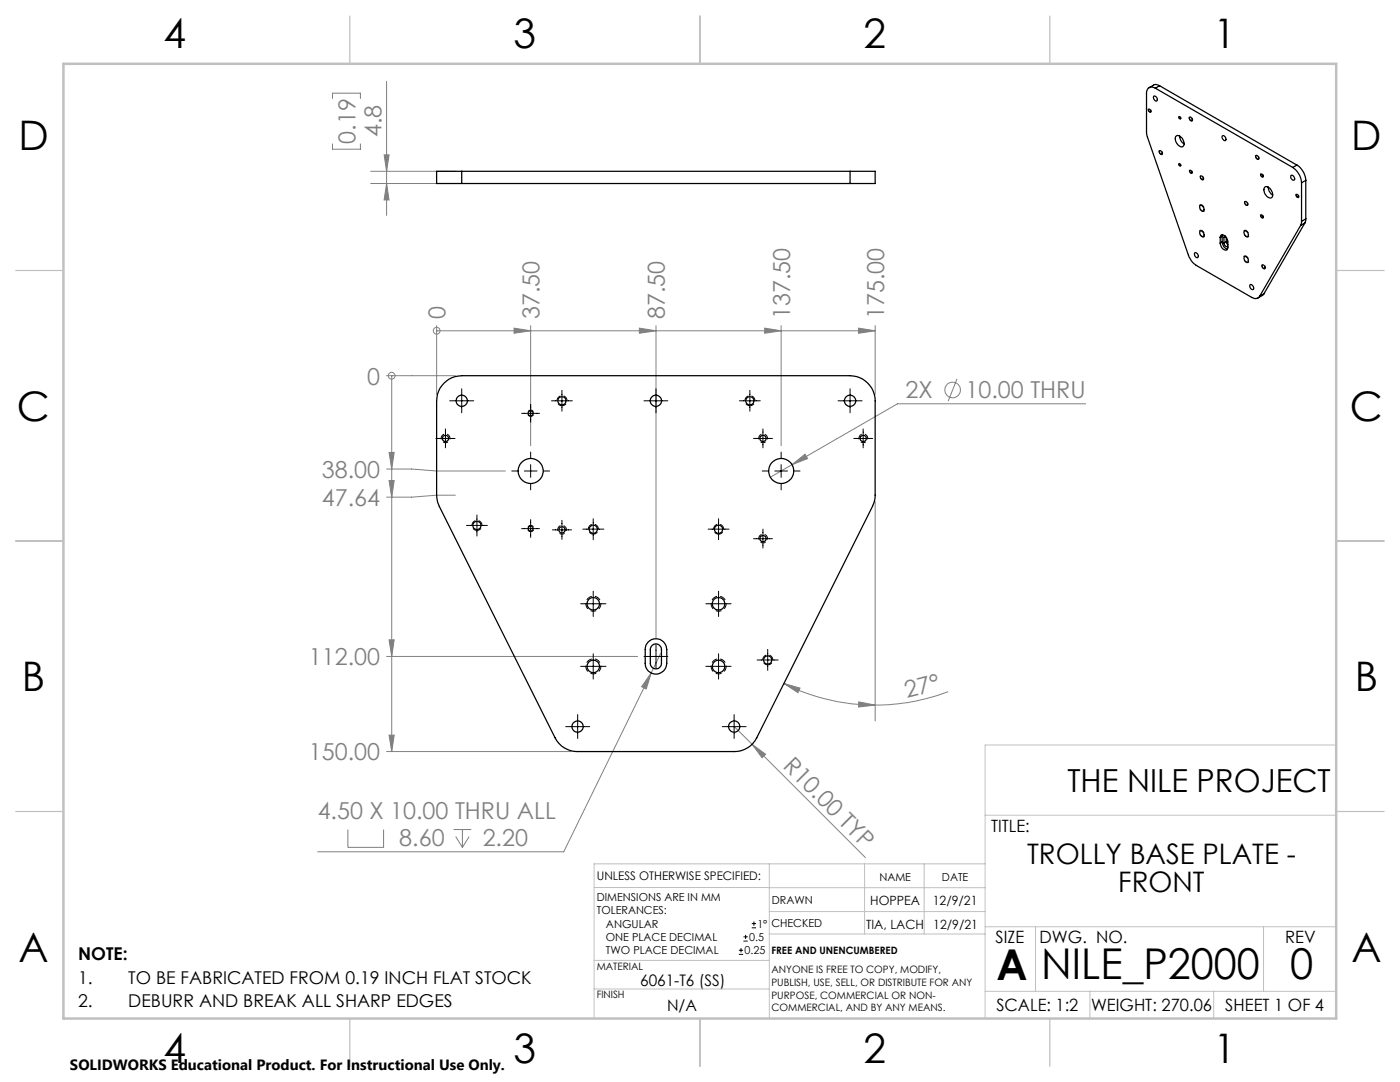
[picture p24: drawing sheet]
<svg xmlns="http://www.w3.org/2000/svg" width="279mm" height="216mm" viewBox="0 0 279 216" stroke-linecap="round" stroke-linejoin="round" font-family="sans-serif">
<defs><g id="words">
<g font-size="8.5">
<text x="198.9" y="195.5">A</text>
<text x="207.8" y="195.4">NILE_P2000</text>
<text x="257.4" y="195.4">0</text>
</g>
<g font-size="8.1">
<text x="32.7" y="9.7">4</text>
<text x="102.5" y="9.7">3</text>
<text x="172.4" y="9.7">2</text>
<text x="242.2" y="9.7">1</text>
<text x="3.7" y="30">D</text>
<text x="269.7" y="30">D</text>
<text x="3.4" y="83.9">C</text>
<text x="269.4" y="83.9">C</text>
<text x="4.4" y="137.9">B</text>
<text x="270.4" y="137.9">B</text>
<text x="3.7" y="191.9">A</text>
<text x="269.7" y="191.9">A</text>
<text x="32.7" y="212.2">4</text>
<text x="102.5" y="212.2">3</text>
<text x="172.4" y="212.2">2</text>
<text x="242.2" y="212.2">1</text>
</g>
<text font-size="6.3" x="213" y="158">THE NILE PROJECT</text>
<g font-size="5.6">
<text x="205" y="172.3">TROLLY BASE PLATE -</text>
<text x="223.2" y="178">FRONT</text>
</g>
<g font-size="4.7" fill="#808080">
<text x="70.9" y="28.7" transform="rotate(-90 70.9 28.7)">0.19</text>
<text x="76.2" y="27.4" transform="rotate(-90 76.2 27.4)">4.8</text>
<text x="88.9" y="63.7" transform="rotate(-90 88.9 63.7)">0</text>
<text x="107.7" y="63.7" transform="rotate(-90 107.7 63.7)">37.50</text>
<text x="132.7" y="63.7" transform="rotate(-90 132.7 63.7)">87.50</text>
<text x="157.7" y="63.7" transform="rotate(-90 157.7 63.7)">137.50</text>
<text x="176.4" y="63.7" transform="rotate(-90 176.4 63.7)">175.00</text>
<text x="73.3" y="76.7">0</text>
<text x="180.7" y="79.5">2X</text>
<text x="192.7" y="79.5">10.00 THRU</text>
<text x="64.2" y="95.3">38.00</text>
<text x="64.2" y="100.9">47.64</text>
<text x="61.7" y="132.7">112.00</text>
<text x="181" y="139.3" transform="rotate(-14 181 139.3)">27°</text>
<text x="61.7" y="151.7">150.00</text>
<text x="156.1" y="153.1" transform="rotate(45 156.1 153.1)">R10.00 TYP</text>
<text x="63.4" y="163.3">4.50 X 10.00 THRU ALL</text>
<text x="79.7" y="168.9">8.60</text>
<text x="96.3" y="168.9">2.20</text>
</g>
<g font-size="3.5">
<text x="15.6" y="191.6">NOTE:</text>
<text x="15.6" y="196.3">1.</text>
<text x="25.6" y="196.3">TO BE FABRICATED FROM 0.19 INCH FLAT STOCK</text>
<text x="15.6" y="200.9">2.</text>
<text x="25.6" y="200.9">DEBURR AND BREAK ALL SHARP EDGES</text>
</g>
<g font-size="3.4">
<text x="197.8" y="166">TITLE:</text>
<text x="198.7" y="188.1">SIZE</text>
<text x="207.5" y="188.1">DWG. NO.</text>
<text x="256.5" y="188.2">REV</text>
<text x="198.8" y="201.7">SCALE: 1:2</text>
<text x="217.7" y="201.8">WEIGHT: 270.06</text>
<text x="244.5" y="201.7">SHEET 1 OF 4</text>
</g>
<g font-size="3.2">
<text x="127.8" y="196.7">6061-T6 (SS)</text>
<text x="133.1" y="201.8">N/A</text>
</g>
<text font-size="3" x="14" y="213.5">SOLIDWORKS Educational Product. For Instructional Use Only.</text>
<g font-size="2.5">
<text x="172.9" y="185.4">TIA, LACH</text>
<text x="173.7" y="180.6">HOPPEA</text>
<text x="186.2" y="180.6">12/9/21</text>
<text x="186.3" y="185.3">12/9/21</text>
</g>
<text font-size="2.4" x="119.1" y="175.6">UNLESS OTHERWISE SPECIFIED:</text>
<g font-size="2.2">
<text x="119.1" y="179.8">DIMENSIONS ARE IN MM</text>
<text x="175.5" y="175.9">NAME</text>
<text x="188" y="175.9">DATE</text>
<text x="119.1" y="182.5">TOLERANCES:</text>
<text x="120.9" y="185.1">ANGULAR</text>
<text x="151.2" y="185.1">1°</text>
<text x="154" y="185">CHECKED</text>
<text x="154" y="180.3">DRAWN</text>
<text x="120.9" y="187.8">ONE PLACE DECIMAL</text>
<text x="120.9" y="190.4">TWO PLACE DECIMAL</text>
<text x="148.6" y="190.4">0.25</text>
<text x="149.5" y="187.8">0.5</text>
</g>
<g font-size="2">
<text x="154" y="190.4">FREE AND UNENCUMBERED</text>
<text x="119.1" y="193.5">MATERIAL</text>
<text x="154" y="194.2">ANYONE IS FREE TO COPY, MODIFY,</text>
<text x="154" y="196.7">PUBLISH, USE, SELL, OR DISTRIBUTE FOR ANY</text>
<text x="119.1" y="199.2">FINISH</text>
<text x="154" y="199.2">PURPOSE, COMMERCIAL OR NON-</text>
<text x="154" y="201.8">COMMERCIAL, AND BY ANY MEANS.</text>
</g>
</g></defs>
<g fill="none" stroke="#808080" stroke-width=".2">
<path d="M66.4 19.6v-1h5.5v1M77.2 16.2v26.8M66.4 28.7v1.1h5.5v-1.1M74 34.2h16.9M74 36.6h16.9M76.7 30.9h.9l-.4 3.3zM77.2 36.6l.4 3.3h-.9zM77.2 75h13.7M78.2 75v75M78.2 75h.1M87.1 66h.1M87.1 65v13.7"/>
<path d="M87.1 66h87.6M102.6 65.5l3.3 .5-3.3 .5zM105.9 65v23.9M127.6 65.5l3.3 .5-3.3 .5zM130.9 65v62.3M152.6 65.5l3.3 .5-3.3 .5zM155.9 65v23.9M171.3 65.5l3.4 .5-3.4 .5zM174.7 65v13.7M191 75.6l-1.8 4.4M77.2 93.6h5l4.9 .4h13.8M77.6 90.3h1.1l-.5 3.3z"/>
<path d="M77.6 95.9h1.1l-.5 3.3zM90.9 98.8h-3.8l-4.9 .4h-5M158.1 92.7l2.6-2.1 .5 .9zM158.1 92.7l-4.4 2.5M216.7 80.6h-37.6l-21 12.1M174.7 100.1v43.8M77.2 131h50M77.6 127.7h1.1l-.5 3.3zM130 134.3l-1 3.2-.9-.5zM131.8 130.4l-19.3 39.6h-49.1M156.5 136.4l3.2 .9-.5 .9zM156.5 136.4a40.8 40.8 0 0 0 18.2 4.3"/>
<path d="M189.2 138a40.6 40.6 0 0 1-14.5 2.7M77.2 150h36.8M77.6 146.7h1.1l-.5 3.3zM146.5 145l3.6 3.5M150.1 148.5l2.7 2-.7 .7zM150.1 148.5l22.6 22.6M171.4 140.1l3.3 .6-3.4 .4zM69.4 165.5v3.6h7.2v-3.6M90.5 165.5h3.6M90.9 166.9l1.4 2.2M92.3 165.5v3.6M93.6 166.9l-1.3 2.2"/>
<circle cx="78.2" cy="75" r=".68"/>
<circle cx="87.2" cy="66" r=".68"/>
<circle cx="190.1" cy="77.8" r="1.55"/>
</g>
<g fill="none" stroke="#000" stroke-width=".2">
<path d="M89.7 80h4.8M92.1 77.6v4.8M110.1 80h4.1M112.1 77.9v4.2M128.5 80h4.8M130.9 77.6v4.8M147.6 80h4.1M149.6 77.9v4.2M167.3 80h4.7M169.7 77.6v4.8M87 87.5h3.8M88.9 85.6v3.8"/>
<path d="M102.1 94h1.3M104.1 82.5h3.6M104.6 94h2.6M105.9 80.7v3.5M105.9 90.2v1.2M105.9 92.7v2.5M105.9 96.5v1.3M108.4 94h1.3M150.4 87.5h3.8M152.1 94h1.3M152.3 85.6v3.8M154.6 94h2.6"/>
<path d="M155.9 90.2v1.2M155.9 92.7v2.5M155.9 96.5v1.3M158.4 94h1.3M170.4 87.5h3.8M172.3 85.6v3.8M93.1 104.8h4.2M95.2 102.8v4.2M104.1 105.5h3.6M105.9 103.7v3.5M110.2 105.7h3.9M112.1 103.8v3.8"/>
<path d="M116.3 105.6h4.2M118.4 103.5v4.2M118.4 118v5M141.3 105.6h4.2M143.4 103.5v4.2M143.4 118v5M150.4 107.5h3.8M152.3 105.6v3.8M115.9 133h5M115.9 120.5h5M118.4 130.5v5M128.5 131h4.8"/>
<path d="M130.9 128.6v4.8M140.9 133h5M140.9 120.5h5M143.4 130.5v5M151.1 131.7h4.2M153.2 129.6v4.2M112.9 145h4.8M115.3 142.6v4.8M144.1 145h4.8M146.5 142.6v4.8M147.5 190.4h.8M147.5 189.6h.8"/>
<path d="M147.9 189.2v.8M148.4 187.8h.8M148.4 186.9h.8M148.8 186.5v.9M150 185.1h.9M150 184.3h.9M150.5 183.9v.8"/>
</g>
<g fill="none" stroke="#000" stroke-width=".2" stroke-dasharray="1.3 .6" stroke-dashoffset=".7" stroke-linecap="butt">
<path d="M239.9 47.2a.76 .76 0 0 1-.3-1.3 .87 .87 0 0 1 .6 1.4l-.3-.1M239.9 42.1a.76 .76 0 0 1-.3-1.3 .87 .87 0 0 1 .6 1.4l-.3-.1M248.7 52.3a.76 .76 0 0 1-.2-1.3 .87 .87 0 0 1 .5 1.4l-.3-.1M248.7 47.2a.76 .76 0 0 1-.2-1.3 .87 .87 0 0 1 .5 1.4l-.3-.1M88.9 88.3a.87 .87 0 0 1-.8-1.2 .87 .87 0 0 1 1.5-.2 .87 .87 0 0 1-.5 1.4h-.2M152.3 88.3a.87 .87 0 0 1-.8-1.2 .87 .87 0 0 1 1.5-.2 .87 .87 0 0 1-.6 1.4h-.1M172.3 88.3a.87 .87 0 0 1-.8-1.2 .87 .87 0 0 1 1.5-.2 .87 .87 0 0 1-.6 1.4h-.1M112.2 106.6a.87 .87 0 0 1-.8-1.3 .87 .87 0 0 1 1.5-.1 .87 .87 0 0 1-.6 1.4h-.1M152.3 108.3a.87 .87 0 0 1-.8-1.2 .87 .87 0 0 1 1.5-.2 .87 .87 0 0 1-.6 1.4h-.1M118.4 134.5a1.5 1.5 0 0 1-1.3-2.2 1.5 1.5 0 0 1 2.6-.2 1.5 1.5 0 0 1-1.1 2.3l-.2 .1M118.4 122a1.5 1.5 0 0 1-1.3-2.2 1.5 1.5 0 0 1 2.6-.2 1.5 1.5 0 0 1-1.1 2.3l-.2 .1M143.4 134.5a1.5 1.5 0 0 1-1.3-2.2 1.5 1.5 0 0 1 2.6-.2 1.5 1.5 0 0 1-1.1 2.3l-.2 .1"/>
<path d="M143.4 122a1.5 1.5 0 0 1-1.3-2.2 1.5 1.5 0 0 1 2.6-.2 1.5 1.5 0 0 1-1.1 2.3l-.2 .1"/>
</g>
<path d="M112.2 81a1 1 0 0 1-.9-1.5 1 1 0 0 1 1.7-.1 1 1 0 0 1-.7 1.5l-.1 .1M149.7 81a1 1 0 0 1-.9-1.5 1 1 0 0 1 1.7-.1 1 1 0 0 1-.7 1.5l-.1 .1M95.2 105.8a1 1 0 0 1-.9-1.4 1 1 0 0 1 1.7-.1 1 1 0 0 1-.7 1.5h-.1M118.4 106.6a1 1 0 0 1-.9-1.5 1 1 0 0 1 1.7-.1 1 1 0 0 1-.6 1.6h-.2M143.4 106.6a1 1 0 0 1-.9-1.5 1 1 0 0 1 1.7-.1 1 1 0 0 1-.6 1.6h-.2M153.2 132.7a1 1 0 0 1-.9-1.5 1 1 0 0 1 1.7-.1 1 1 0 0 1-.6 1.6h-.2" fill="none" stroke="#000" stroke-width=".2" stroke-dasharray="1.3 .6" stroke-dashoffset=".4" stroke-linecap="butt"/>
<path d="M105.9 83.1a.63 .63 0 0 1-.5-.9 .63 .63 0 0 1 1-.1 .63 .63 0 0 1-.4 1h-.1M105.9 106.1a.63 .63 0 0 1-.5-.9 .63 .63 0 0 1 1-.1 .63 .63 0 0 1-.4 1h-.1" fill="none" stroke="#000" stroke-width=".2" stroke-dasharray="1.3 .6" stroke-dashoffset=".6" stroke-linecap="butt"/>
<path d="M231.7 30.8l-.3-.3a.34 .34 0 0 1 .1-.6 .34 .34 0 0 1 .4 .4l.1 .2a.24 .24 0 0 1 0 .3 .24 .24 0 0 1-.3 0M237.7 24.1l-.3-.3a.34 .34 0 0 1 .1-.6 .34 .34 0 0 1 .4 .4l.1 .2a.24 .24 0 0 1 0 .3 .24 .24 0 0 1-.3 0M239.9 35.9l-.3-.3a.34 .34 0 0 1 .1-.6 .34 .34 0 0 1 .5 .4v.1a.24 .24 0 0 1 0 .3 .24 .24 0 0 1-.3 .1M250.9 31.8l-.2-.3a.34 .34 0 0 1 0-.6 .34 .34 0 0 1 .5 .4l.1 .2a.24 .24 0 0 1-.1 .3 .24 .24 0 0 1-.3 0M248.7 41l-.2-.3a.34 .34 0 0 1 0-.6 .34 .34 0 0 1 .5 .4l.1 .1a.24 .24 0 0 1-.1 .3 .24 .24 0 0 1-.3 .1M252.2 53.6l-.3-.3a.34 .34 0 0 1 .1-.6 .34 .34 0 0 1 .5 .4v.2a.24 .24 0 0 1 0 .3 .24 .24 0 0 1-.3 0" fill="none" stroke="#000" stroke-width=".2" stroke-dasharray="1.3 .6" stroke-dashoffset=".3" stroke-linecap="butt"/>
<path d="M235.5 33.1h-.1a.26 .26 0 0 1-.2-.4 .26 .26 0 0 1 .3-.1 .26 .26 0 0 1 .2 .3l-.1 .2h-.1M235.5 23.7h-.1a.26 .26 0 0 1-.2-.3 .26 .26 0 0 1 .3-.2 .26 .26 0 0 1 .2 .3l-.1 .2h-.1" fill="none" stroke="#000" stroke-width=".2" stroke-dasharray="1.3 .6" stroke-dashoffset=".8" stroke-linecap="butt"/>
<path d="M229.4 22.4l-.1-.2a.32 .32 0 0 1-.2-.4 .32 .32 0 0 1 .4-.2 .32 .32 0 0 1 .2 .4l.1 .1a.2 .2 0 0 1-.1 .3 .2 .2 0 0 1-.3 0M237.7 34.6l-.2-.2a.32 .32 0 0 1-.2-.4 .32 .32 0 0 1 .4-.2 .32 .32 0 0 1 .2 .4l.1 .1a.2 .2 0 0 1-.1 .3 .2 .2 0 0 1-.2 0M251.9 35.3l-.2-.2a.32 .32 0 0 1-.2-.4 .32 .32 0 0 1 .4-.1 .32 .32 0 0 1 .2 .3l.1 .2a.2 .2 0 0 1-.1 .2 .2 .2 0 0 1-.2 0M258.9 39.4l-.2-.2a.32 .32 0 0 1-.1-.4 .32 .32 0 0 1 .4-.2 .32 .32 0 0 1 .2 .4v.2a.2 .2 0 0 1 0 .2 .2 .2 0 0 1-.3 0M251.9 43.5l-.2-.2a.32 .32 0 0 1-.2-.4 .32 .32 0 0 1 .4-.2 .32 .32 0 0 1 .2 .4l.1 .1a.2 .2 0 0 1-.1 .3 .2 .2 0 0 1-.2 0" fill="none" stroke="#000" stroke-width=".2" stroke-dasharray="1.3 .6" stroke-dashoffset=".5" stroke-linecap="butt"/>
<g fill="none" stroke="#c0c0c0" stroke-width=".2">
<path d="M266.7 148.7h-70.1v54.5M118.6 177.1h34.9M153.5 172.4v30.8M153.5 177.1h43.1M172.5 172.4v14M184.4 172.4v14M196.6 172.4h-78v30.8M196.6 162.7h70.1M118.6 197.3h34.9M118.6 191.6h34.9M153.5 186.4h43.1M153.5 181.9h43.1"/>
<path d="M196.6 197.8h70.1M196.6 184.9h70.1M206.7 184.9v12.9M217.5 197.8v5.4M242.2 197.8v5.4M252.2 184.9v12.9"/>
</g>
<path d="M69.8 3.2v9.5M139.7 3.2v9.5M209.5 3.2v9.5M3.1 54h9.6M266.7 54h9.5M3.1 107.9h9.6M266.7 107.9h9.5M3.1 161.9h9.6M266.7 161.9h9.5M69.8 203.2v9.6M139.7 203.2v9.6M209.5 203.2v9.6" fill="none" stroke="#c0c0c0" stroke-width=".25"/>
<path d="M12.7 12.7h254v190.5h-254z" fill="none" stroke="#c0c0c0" stroke-width=".5"/>
<g fill="#808080">
<path d="M150.1 148.5l2.7 2-.7 .7z"/>
<path d="M77.6 90.3h1.1l-.5 3.3zM77.6 146.7h1.1l-.5 3.3zM77.6 95.9h1.1l-.5 3.3zM77.6 127.7h1.1l-.5 3.3z"/>
<path d="M102.6 65.5l3.3 .5-3.3 .5zM152.6 65.5l3.3 .5-3.3 .5zM171.3 65.5l3.4 .5-3.4 .5zM127.6 65.5l3.3 .5-3.3 .5z"/>
<path d="M158.1 92.7l3.1-1.2-.5-.9zM130 134.3l-1.9 2.7 .9 .5z"/>
<path d="M156.5 136.4l3.2 .9-.5 .9zM171.4 140.1l3.3 .6-3.4 .4z"/>
<path d="M76.7 30.9h.9l-.4 3.3zM77.2 36.6l.4 3.3h-.9z"/>
</g>
<g fill="none" stroke="#000" stroke-width=".25">
<path d="M230.3 19.2a.58 .58 0 0 1 .6 .3 .58 .58 0 0 1-.1 .7 .73 .73 0 0 1-.5-1zM230.6 17.6a1.09 1.09 0 0 0-1.3-.1 1.09 1.09 0 0 0-.5 1.1l.1 8.4 8.3 23.9a3.9 3.9 0 0 0 1.5 2.1l11.1 6.3a1.11 1.11 0 0 0 1.6-.2M230.6 17.6l27.4 15.8M231.4 17.1l-.9-.2-1.2 .6M231.4 17.1l-.8 .5M231.4 17.1l27.4 15.8M92.1 34.2h-5v2.4h5M92.1 34.2v2.4M92.1 36.6h77.6M92.1 34.2h77.6M169.7 34.2h5v2.4h-5M169.7 34.2v2.4"/>
<path d="M229.2 21.8a.31 .31 0 0 1 .4 .2 .31 .31 0 0 1-.1 .3l-.3-.2zM231.4 30.1a.4 .4 0 0 1 .5 .2 .4 .4 0 0 1-.2 .5 .55 .55 0 0 1-.3-.7zM234.7 27.2a1.1 1.1 0 0 1 1.5 1 .67 .67 0 0 1-.1 1 .67 .67 0 0 1-.9-.2 1.61 1.61 0 0 1-.5-1.8zM235.3 32.6h.1a.25 .25 0 0 1 .2 .2 .25 .25 0 0 1-.1 .3l-.2-.2zM235.4 27.2a1.86 1.86 0 0 0 .9 1.5M235.4 27.1v.1M237.4 23.4a.4 .4 0 0 1 .5 .2 .4 .4 0 0 1-.2 .5 .55 .55 0 0 1-.3-.7zM237.5 34a.27 .27 0 0 1 .3 .1 .27 .27 0 0 1-.1 .4zM239.6 35.1a.4 .4 0 0 1 .5 .2 .4 .4 0 0 1-.1 .5 .53 .53 0 0 1-.4-.7zM244 27.1a.59 .59 0 0 1 .6 .3 .59 .59 0 0 1-.1 .7 .73 .73 0 0 1-.5-1zM250.7 31a.4 .4 0 0 1 .4 .3 .4 .4 0 0 1-.1 .5 .55 .55 0 0 1-.3-.8zM251.6 34.7a.31 .31 0 0 1 .4 .2 .31 .31 0 0 1-.1 .4l-.3-.3z"/>
<path d="M252.4 37.3a1.37 1.37 0 0 1 1.6 1.5 .62 .62 0 0 1-.4 .7 .62 .62 0 0 1-.8-.3 1.56 1.56 0 0 1-.4-1.9zM253.1 37.3v.1a1.86 1.86 0 0 0 .9 1.5M257.6 35.1a.55 .55 0 0 1 .6 .2 .55 .55 0 0 1 0 .7 .78 .78 0 0 1-.6-.9zM258 33.4a4.1 4.1 0 0 1 1.8 3.1M258.7 38.8a.29 .29 0 0 1 .4 .2 .29 .29 0 0 1-.2 .3l-.1-.1zM258.8 32.9a3.9 3.9 0 0 1 1.8 3.1M258.8 32.9l-.8 .5M259.8 36.5v7.7M260.6 36l-.8 .5M260.6 36v7.7M238.4 50.4a.58 .58 0 0 1 .7 .4 .58 .58 0 0 1-.2 .6 .73 .73 0 0 1-.5-1zM239.5 46.2a.61 .61 0 0 1 .7 .3 .61 .61 0 0 1-.1 .7 .81 .81 0 0 1-.6-1z"/>
<path d="M239.5 41.1a.63 .63 0 0 1 .7 .3 .63 .63 0 0 1-.1 .7 .82 .82 0 0 1-.6-1zM243.5 47.4a.5 .5 0 0 1 .3-.6 .5 .5 0 0 1 .6 .2l.6 1.1v1.3a.55 .55 0 0 1-.4 .5 .55 .55 0 0 1-.6-.3l-.5-1.1M243.5 47.4v1.1M243.9 48.3a1.46 1.46 0 0 0 1.1 1.4M243.9 47.2l-.4 .2M243.9 47.2v1.1M243.9 48.3l-.4 .2M244 46.8l-.1 .4M244.3 48.5a.54 .54 0 0 0 .1 .5 .54 .54 0 0 0 .6 .1M244.3 47.4v1.1M244.5 47.1l-.2 .3M244.6 47.2l-.3 .2"/>
<path d="M244.7 48.2l.3 .6M244.7 48.2l-.4 .3M244.7 47.4v.8M248.3 51.3a.63 .63 0 0 1 .7 .3 .63 .63 0 0 1-.1 .7 .82 .82 0 0 1-.6-1zM248.3 46.2a.61 .61 0 0 1 .7 .3 .61 .61 0 0 1-.1 .7 .81 .81 0 0 1-.6-1zM248.5 40.3a.39 .39 0 0 1 .4 .2 .39 .39 0 0 1-.1 .5 .55 .55 0 0 1-.3-.7zM249.5 56.8a.56 .56 0 0 1 .6 .3 .56 .56 0 0 1-.1 .7 .68 .68 0 0 1-.5-1zM251.6 42.9a.31 .31 0 0 1 .4 .2 .31 .31 0 0 1-.1 .3l-.3-.2zM251.9 52.9a.4 .4 0 0 1 .5 .2 .4 .4 0 0 1-.1 .5 .53 .53 0 0 1-.4-.7zM252.2 58.6l-1.1 .8M252.2 58.6l-.8 .5M259.6 45l-8.2 14.1"/>
<path d="M259.8 44.2l-.2 .8M260.4 44.5l-.8 .5M260.4 44.5l-8.2 14.1M260.6 43.7l-.2 .8M260.6 43.7l-.8 .5M88.6 76.4a5 5 0 0 1 3.5-1.4h77.6a5.1 5.1 0 0 1 5 5v19.1l-.3 1.1-23.4 47a5 5 0 0 1-4.5 2.8h-31.2a5 5 0 0 1-4.5-2.8l-23.5-47-.2-1.4v-18.8a5 5 0 0 1 1.5-3.6zM129.4 128.1a2.16 2.16 0 0 1 2.3-.5 2.16 2.16 0 0 1 1.4 2v2.8a2.15 2.15 0 0 1-2.2 2.1 2.15 2.15 0 0 1-2.1-2.1v-2.8a1.94 1.94 0 0 1 .6-1.5zM130.2 128.8a1.1 1.1 0 0 1 1.2-.2 1.1 1.1 0 0 1 .6 1v2.8a1.11 1.11 0 0 1-1.1 1.1 1.11 1.11 0 0 1-1.1-1.1v-2.8v-.3z"/>
<circle cx="235.5" cy="23.4" r=".21"/>
<circle cx="92.2" cy="80" r="1.12"/>
<circle cx="112.1" cy="80" r=".82"/>
<circle cx="130.9" cy="80" r="1.12"/>
<circle cx="149.6" cy="80" r=".82"/>
<circle cx="169.7" cy="80" r="1.12"/>
<circle cx="88.9" cy="87.5" r=".63"/>
<circle cx="105.9" cy="94" r="2.5"/>
<circle cx="105.9" cy="82.5" r=".5"/>
<circle cx="152.3" cy="87.5" r=".62"/>
<circle cx="155.9" cy="94" r="2.5"/>
<circle cx="172.3" cy="87.5" r=".62"/>
<circle cx="95.2" cy="104.9" r=".82"/>
<circle cx="105.9" cy="105.5" r=".51"/>
<circle cx="112.2" cy="105.7" r=".63"/>
<circle cx="118.4" cy="105.6" r=".82"/>
<circle cx="143.4" cy="105.6" r=".82"/>
<circle cx="152.3" cy="107.5" r=".62"/>
<circle cx="118.4" cy="120.5" r="1.25"/>
<circle cx="118.4" cy="133" r="1.24"/>
<circle cx="143.4" cy="120.5" r="1.25"/>
<circle cx="143.4" cy="133" r="1.24"/>
<circle cx="153.2" cy="131.7" r=".82"/>
<circle cx="115.3" cy="145" r="1.13"/>
<circle cx="146.5" cy="145" r="1.12"/>
</g>
<use href="#words"/>
</svg>
